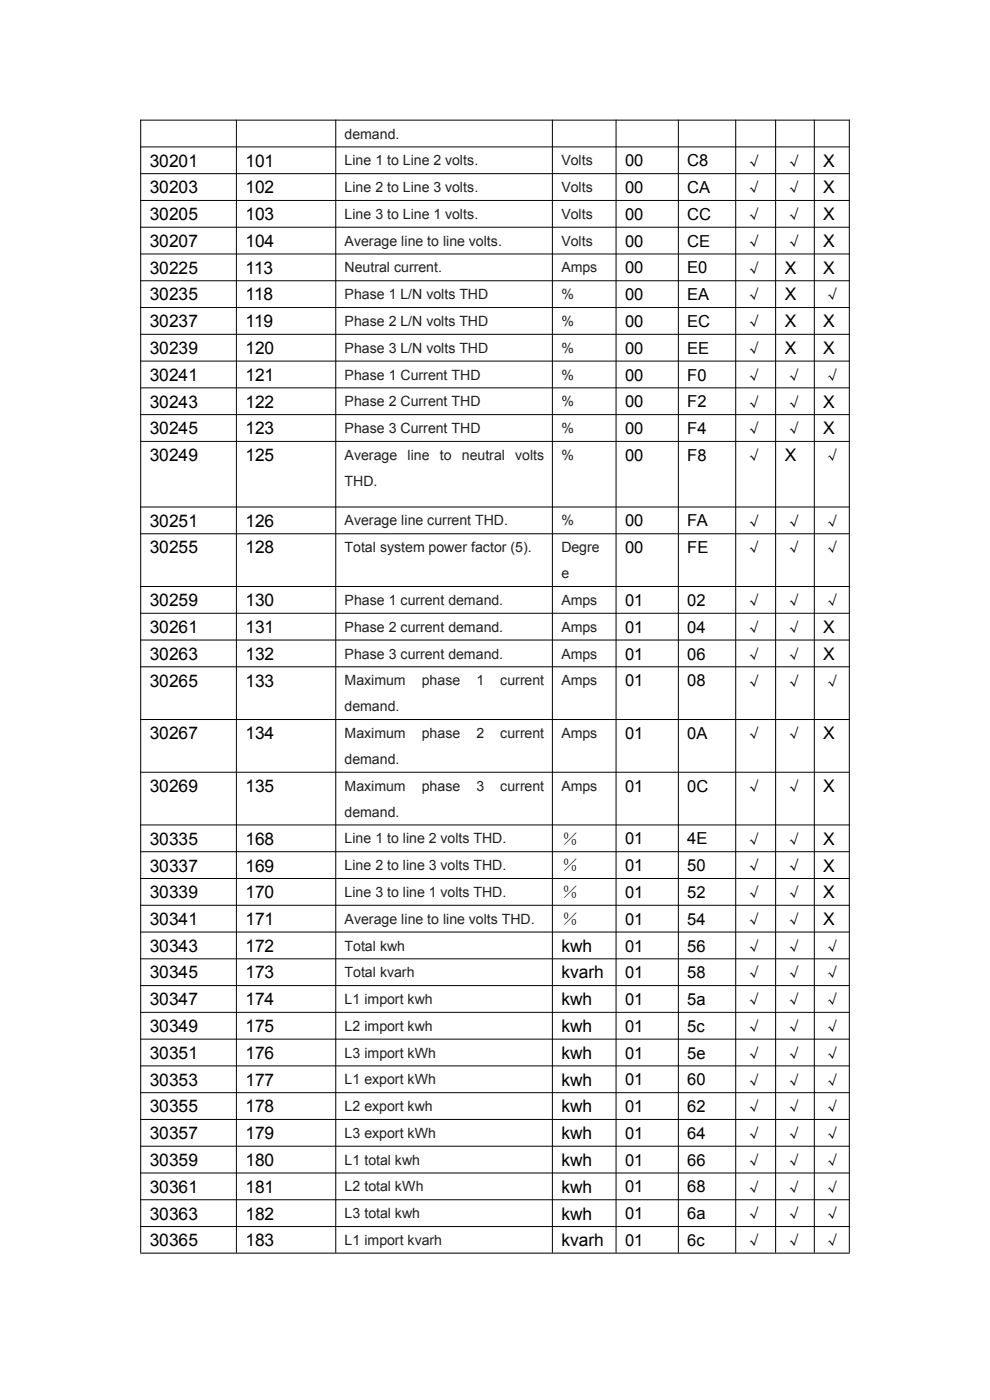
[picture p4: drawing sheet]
<svg xmlns="http://www.w3.org/2000/svg" width="210mm" height="297mm" viewBox="0 0 210 297" stroke-linecap="round" stroke-linejoin="round" font-family="sans-serif">
<defs><g id="words">
<g font-size="3.7">
<text x="31.7" y="35.4">30201</text>
<text x="52.1" y="35.4">101</text>
<text x="158" y="35.3">√</text>
<text x="166.5" y="35.3">√</text>
<text x="174.6" y="35.4">X</text>
<text x="31.7" y="41">30203</text>
<text x="52.1" y="41">102</text>
<text x="158" y="41">√</text>
<text x="166.5" y="41">√</text>
<text x="174.6" y="41">X</text>
<text x="31.7" y="46.7">30205</text>
<text x="52.1" y="46.7">103</text>
<text x="158" y="46.7">√</text>
<text x="166.5" y="46.7">√</text>
<text x="174.6" y="46.7">X</text>
<text x="31.7" y="52.4">30207</text>
<text x="52.1" y="52.4">104</text>
<text x="158" y="52.4">√</text>
<text x="166.5" y="52.4">√</text>
<text x="174.6" y="52.4">X</text>
<text x="31.7" y="58.1">30225</text>
<text x="52.1" y="58.1">113</text>
<text x="158" y="58.1">√</text>
<text x="166.5" y="58.1">X</text>
<text x="174.6" y="58.1">X</text>
<text x="31.7" y="63.7">30235</text>
<text x="52.1" y="63.7">118</text>
<text x="158" y="63.7">√</text>
<text x="166.5" y="63.7">X</text>
<text x="174.6" y="63.7">√</text>
<text x="31.7" y="69.4">30237</text>
<text x="52.1" y="69.4">119</text>
<text x="158" y="69.4">√</text>
<text x="166.5" y="69.4">X</text>
<text x="174.6" y="69.4">X</text>
<text x="31.7" y="75.1">30239</text>
<text x="52.1" y="75.1">120</text>
<text x="158" y="75.1">√</text>
<text x="166.5" y="75.1">X</text>
<text x="174.6" y="75.1">X</text>
<text x="31.7" y="80.8">30241</text>
<text x="52.1" y="80.8">121</text>
<text x="158" y="80.7">√</text>
<text x="166.5" y="80.7">√</text>
<text x="174.6" y="80.7">√</text>
<text x="31.7" y="86.5">30243</text>
<text x="52.1" y="86.5">122</text>
<text x="158" y="86.5">√</text>
<text x="166.5" y="86.5">√</text>
<text x="174.6" y="86.5">X</text>
<text x="31.7" y="92.1">30245</text>
<text x="52.1" y="92.1">123</text>
<text x="158" y="92.1">√</text>
<text x="166.5" y="92.1">√</text>
<text x="174.6" y="92.1">X</text>
<text x="31.7" y="97.8">30249</text>
<text x="52.1" y="97.8">125</text>
<text x="158" y="97.8">√</text>
<text x="166.5" y="97.8">X</text>
<text x="174.6" y="97.8">√</text>
<text x="31.7" y="111.7">30251</text>
<text x="52.1" y="111.7">126</text>
<text x="158" y="111.7">√</text>
<text x="166.5" y="111.7">√</text>
<text x="174.6" y="111.7">√</text>
<text x="31.7" y="117.4">30255</text>
<text x="52.1" y="117.4">128</text>
<text x="158" y="117.4">√</text>
<text x="166.5" y="117.4">√</text>
<text x="174.6" y="117.4">√</text>
<text x="31.7" y="128.6">30259</text>
<text x="52.1" y="128.6">130</text>
<text x="158" y="128.6">√</text>
<text x="166.5" y="128.6">√</text>
<text x="174.6" y="128.6">√</text>
<text x="31.7" y="134.3">30261</text>
<text x="52.1" y="134.3">131</text>
<text x="158" y="134.3">√</text>
<text x="166.5" y="134.3">√</text>
<text x="174.6" y="134.3">X</text>
<text x="31.7" y="140">30263</text>
<text x="52.1" y="140">132</text>
<text x="158" y="139.9">√</text>
<text x="166.5" y="139.9">√</text>
<text x="174.6" y="140">X</text>
<text x="31.7" y="145.6">30265</text>
<text x="52.1" y="145.6">133</text>
<text x="158" y="145.6">√</text>
<text x="166.5" y="145.6">√</text>
<text x="174.6" y="145.6">√</text>
<text x="31.7" y="156.8">30267</text>
<text x="52.1" y="156.8">134</text>
<text x="158" y="156.8">√</text>
<text x="166.5" y="156.8">√</text>
<text x="174.6" y="156.8">X</text>
<text x="31.7" y="168">30269</text>
<text x="52.1" y="168">135</text>
<text x="158" y="168">√</text>
<text x="166.5" y="168">√</text>
<text x="174.6" y="168">X</text>
<text x="31.7" y="179.2">30335</text>
<text x="52.1" y="179.2">168</text>
<text x="119.1" y="179.2">％</text>
<text x="158" y="179.2">√</text>
<text x="166.5" y="179.2">√</text>
<text x="174.6" y="179.2">X</text>
<text x="31.7" y="184.9">30337</text>
<text x="52.1" y="184.9">169</text>
<text x="119.1" y="184.8">％</text>
<text x="158" y="184.8">√</text>
<text x="166.5" y="184.8">√</text>
<text x="174.6" y="184.9">X</text>
<text x="31.7" y="190.6">30339</text>
<text x="52.1" y="190.6">170</text>
<text x="119.1" y="190.5">％</text>
<text x="158" y="190.5">√</text>
<text x="166.5" y="190.5">√</text>
<text x="174.6" y="190.6">X</text>
<text x="31.7" y="196.2">30341</text>
<text x="52.1" y="196.2">171</text>
<text x="119.1" y="196.2">％</text>
<text x="158" y="196.2">√</text>
<text x="166.5" y="196.2">√</text>
<text x="174.6" y="196.2">X</text>
<text x="31.7" y="201.9">30343</text>
<text x="52.1" y="201.9">172</text>
<text x="119.1" y="201.9">kwh</text>
<text x="158" y="201.9">√</text>
<text x="166.5" y="201.9">√</text>
<text x="174.6" y="201.9">√</text>
<text x="31.7" y="207.6">30345</text>
<text x="52.1" y="207.6">173</text>
<text x="119.1" y="207.6">kvarh</text>
<text x="158" y="207.6">√</text>
<text x="166.5" y="207.6">√</text>
<text x="174.6" y="207.6">√</text>
<text x="31.7" y="213.3">30347</text>
<text x="52.1" y="213.3">174</text>
<text x="119.1" y="213.3">kwh</text>
<text x="158" y="213.3">√</text>
<text x="166.5" y="213.3">√</text>
<text x="174.6" y="213.3">√</text>
<text x="31.7" y="219">30349</text>
<text x="52.1" y="219">175</text>
<text x="119.1" y="219">kwh</text>
<text x="158" y="218.9">√</text>
<text x="166.5" y="218.9">√</text>
<text x="174.6" y="218.9">√</text>
<text x="31.7" y="224.6">30351</text>
<text x="52.1" y="224.6">176</text>
<text x="119.1" y="224.6">kwh</text>
<text x="158" y="224.6">√</text>
<text x="166.5" y="224.6">√</text>
<text x="174.6" y="224.6">√</text>
<text x="31.7" y="230.3">30353</text>
<text x="52.1" y="230.3">177</text>
<text x="119.1" y="230.3">kwh</text>
<text x="158" y="230.3">√</text>
<text x="166.5" y="230.3">√</text>
<text x="174.6" y="230.3">√</text>
<text x="31.7" y="236">30355</text>
<text x="52.1" y="236">178</text>
<text x="119.1" y="236">kwh</text>
<text x="158" y="236">√</text>
<text x="166.5" y="236">√</text>
<text x="174.6" y="236">√</text>
<text x="31.7" y="241.7">30357</text>
<text x="52.1" y="241.7">179</text>
<text x="119.1" y="241.7">kwh</text>
<text x="158" y="241.7">√</text>
<text x="166.5" y="241.7">√</text>
<text x="174.6" y="241.7">√</text>
<text x="31.7" y="247.3">30359</text>
<text x="52.1" y="247.3">180</text>
<text x="119.1" y="247.3">kwh</text>
<text x="158" y="247.3">√</text>
<text x="166.5" y="247.3">√</text>
<text x="174.6" y="247.3">√</text>
<text x="31.7" y="253">30361</text>
<text x="52.1" y="253">181</text>
<text x="119.1" y="253">kwh</text>
<text x="158" y="253">√</text>
<text x="166.5" y="253">√</text>
<text x="174.6" y="253">√</text>
<text x="31.7" y="258.7">30363</text>
<text x="52.1" y="258.7">182</text>
<text x="119.1" y="258.7">kwh</text>
<text x="158" y="258.7">√</text>
<text x="166.5" y="258.7">√</text>
<text x="174.6" y="258.7">√</text>
<text x="31.7" y="264.4">30365</text>
<text x="52.1" y="264.4">183</text>
<text x="119.1" y="264.4">kvarh</text>
<text x="158" y="264.4">√</text>
<text x="166.5" y="264.4">√</text>
<text x="174.6" y="264.4">√</text>
</g>
<g font-size="3.5">
<text x="132.6" y="35.3">00</text>
<text x="145.8" y="35.3">C8</text>
<text x="132.6" y="41">00</text>
<text x="145.8" y="41">CA</text>
<text x="132.6" y="46.7">00</text>
<text x="145.8" y="46.7">CC</text>
<text x="132.6" y="52.3">00</text>
<text x="145.8" y="52.3">CE</text>
<text x="132.6" y="58">00</text>
<text x="145.8" y="58">E0</text>
<text x="132.6" y="63.7">00</text>
<text x="145.8" y="63.7">EA</text>
<text x="132.6" y="69.4">00</text>
<text x="145.8" y="69.4">EC</text>
<text x="132.6" y="75">00</text>
<text x="145.8" y="75">EE</text>
<text x="132.6" y="80.7">00</text>
<text x="145.8" y="80.7">F0</text>
<text x="132.6" y="86.4">00</text>
<text x="145.8" y="86.4">F2</text>
<text x="132.6" y="92.1">00</text>
<text x="145.8" y="92.1">F4</text>
<text x="132.6" y="97.8">00</text>
<text x="145.8" y="97.8">F8</text>
<text x="132.6" y="111.7">00</text>
<text x="145.8" y="111.7">FA</text>
<text x="132.6" y="117.4">00</text>
<text x="145.8" y="117.4">FE</text>
<text x="132.6" y="128.5">01</text>
<text x="145.8" y="128.5">02</text>
<text x="132.6" y="134.2">01</text>
<text x="145.8" y="134.2">04</text>
<text x="132.6" y="139.9">01</text>
<text x="145.8" y="139.9">06</text>
<text x="132.6" y="145.6">01</text>
<text x="145.8" y="145.6">08</text>
<text x="132.6" y="156.8">01</text>
<text x="145.8" y="156.8">0A</text>
<text x="132.6" y="168">01</text>
<text x="145.8" y="168">0C</text>
<text x="132.6" y="179.1">01</text>
<text x="145.8" y="179.1">4E</text>
<text x="132.6" y="184.8">01</text>
<text x="145.8" y="184.8">50</text>
<text x="132.6" y="190.5">01</text>
<text x="145.8" y="190.5">52</text>
<text x="132.6" y="196.2">01</text>
<text x="145.8" y="196.2">54</text>
<text x="132.6" y="201.9">01</text>
<text x="145.8" y="201.9">56</text>
<text x="132.6" y="207.5">01</text>
<text x="145.8" y="207.5">58</text>
<text x="132.6" y="213.2">01</text>
<text x="145.8" y="213.2">5a</text>
<text x="132.6" y="218.9">01</text>
<text x="145.8" y="218.9">5c</text>
<text x="132.6" y="224.6">01</text>
<text x="145.8" y="224.6">5e</text>
<text x="132.6" y="230.3">01</text>
<text x="145.8" y="230.3">60</text>
<text x="132.6" y="235.9">01</text>
<text x="145.8" y="235.9">62</text>
<text x="132.6" y="241.6">01</text>
<text x="145.8" y="241.6">64</text>
<text x="132.6" y="247.3">01</text>
<text x="145.8" y="247.3">66</text>
<text x="132.6" y="253">01</text>
<text x="145.8" y="253">68</text>
<text x="132.6" y="258.7">01</text>
<text x="145.8" y="258.7">6a</text>
<text x="132.6" y="264.3">01</text>
<text x="145.8" y="264.3">6c</text>
</g>
<g font-size="3" fill="#231f20">
<text x="73.1" y="29.4">demand.</text>
<text x="73.1" y="35.1">Line 1 to Line 2 volts.</text>
<text x="119.1" y="35.1">Volts</text>
<text x="73.1" y="40.7">Line 2 to Line 3 volts.</text>
<text x="119.1" y="40.7">Volts</text>
<text x="73.1" y="46.5">Line 3 to Line 1 volts.</text>
<text x="119.1" y="46.5">Volts</text>
<text x="73.1" y="52.1">Average line to line volts.</text>
<text x="119.1" y="52.1">Volts</text>
<text x="73.1" y="57.8">Neutral current.</text>
<text x="119.1" y="57.8">Amps</text>
<text x="73.1" y="63.5">Phase 1 L/N volts THD</text>
<text x="119.1" y="63.5">%</text>
<text x="73.1" y="69.1">Phase 2 L/N volts THD</text>
<text x="119.1" y="69.1">%</text>
<text x="73.1" y="74.8">Phase 3 L/N volts THD</text>
<text x="119.1" y="74.8">%</text>
<text x="73.1" y="80.5">Phase 1 Current THD</text>
<text x="119.1" y="80.5">%</text>
<text x="73.1" y="86.2">Phase 2 Current THD</text>
<text x="119.1" y="86.2">%</text>
<text x="73.1" y="91.9">Phase 3 Current THD</text>
<text x="119.1" y="91.9">%</text>
<text x="73.1" y="97.6">Average</text>
<text x="86.4" y="97.6">line</text>
<text x="93.3" y="97.6">to</text>
<text x="98" y="97.6">neutral</text>
<text x="109.3" y="97.6">volts</text>
<text x="119.1" y="97.6">%</text>
<text x="73.1" y="103.1">THD.</text>
<text x="73.1" y="111.5">Average line current THD.</text>
<text x="119.1" y="111.5">%</text>
<text x="73.1" y="117.2">Total system power factor (5).</text>
<text x="119.1" y="117.2">Degre</text>
<text x="119.1" y="122.7">e</text>
<text x="73.1" y="128.3">Phase 1 current demand.</text>
<text x="119.1" y="128.3">Amps</text>
<text x="73.1" y="134">Phase 2 current demand.</text>
<text x="119.1" y="134">Amps</text>
<text x="73.1" y="139.7">Phase 3 current demand.</text>
<text x="119.1" y="139.7">Amps</text>
<text x="73.1" y="145.4">Maximum</text>
<text x="89.5" y="145.4">phase</text>
<text x="101" y="145.4">1</text>
<text x="106.1" y="145.4">current</text>
<text x="119.1" y="145.4">Amps</text>
<text x="73.1" y="150.9">demand.</text>
<text x="73.1" y="156.6">Maximum</text>
<text x="89.5" y="156.6">phase</text>
<text x="101" y="156.6">2</text>
<text x="106.1" y="156.6">current</text>
<text x="119.1" y="156.6">Amps</text>
<text x="73.1" y="162.1">demand.</text>
<text x="73.1" y="167.7">Maximum</text>
<text x="89.5" y="167.7">phase</text>
<text x="101" y="167.7">3</text>
<text x="106.1" y="167.7">current</text>
<text x="119.1" y="167.7">Amps</text>
<text x="73.1" y="173.2">demand.</text>
<text x="73.1" y="178.9">Line 1 to line 2 volts THD.</text>
<text x="73.1" y="184.6">Line 2 to line 3 volts THD.</text>
<text x="73.1" y="190.3">Line 3 to line 1 volts THD.</text>
<text x="73.1" y="196">Average line to line volts THD.</text>
<text x="73.1" y="201.7">Total kwh</text>
<text x="73.1" y="207.3">Total kvarh</text>
<text x="73.1" y="213">L1 import kwh</text>
<text x="73.1" y="218.7">L2 import kwh</text>
<text x="73.1" y="224.4">L3 import kWh</text>
<text x="73.1" y="230.1">L1 export kWh</text>
<text x="73.1" y="235.7">L2 export kwh</text>
<text x="73.1" y="241.4">L3 export kWh</text>
<text x="73.1" y="247.1">L1 total kwh</text>
<text x="73.1" y="252.7">L2 total kWh</text>
<text x="73.1" y="258.5">L3 total kwh</text>
<text x="73.1" y="264.1">L1 import kvarh</text>
</g>
</g></defs>
<g fill="none" stroke="#000" stroke-width=".21">
<path d="M29.8 25.5h150.4M29.8 31.2h150.4M29.8 36.8h150.4M29.8 25.4v240.4M50.1 25.4v240.4M71.2 25.4v240.4M117.2 25.4v240.4M130.7 25.4v240.4M143.9 25.4v240.4M156.1 25.4v240.4M164.5 25.4v240.4M172.7 25.4v240.4"/>
<path d="M180.2 25.4v240.4M29.8 42.5h150.4M29.8 48.2h150.4M29.8 53.9h150.4M29.8 59.6h150.4M29.8 65.2h150.4M29.8 70.9h150.4M29.8 76.6h150.4M29.8 82.3h150.4M29.8 88h150.4M29.8 93.6h150.4M29.8 107.6h150.4"/>
<path d="M29.8 113.2h150.4M29.8 124.4h150.4M29.8 130.1h150.4M29.8 135.8h150.4M29.8 141.5h150.4M29.8 152.6h150.4M29.8 163.8h150.4M29.8 175h150.4M29.8 180.7h150.4M29.8 186.4h150.4M29.8 192h150.4M29.8 197.7h150.4"/>
<path d="M29.8 203.4h150.4M29.8 209.1h150.4M29.8 214.8h150.4M29.8 220.4h150.4M29.8 226.1h150.4M29.8 231.8h150.4M29.8 237.5h150.4M29.8 243.2h150.4M29.8 248.8h150.4M29.8 254.5h150.4M29.8 260.2h150.4M29.8 265.8h150.4"/>
</g>
<use href="#words"/>
</svg>
